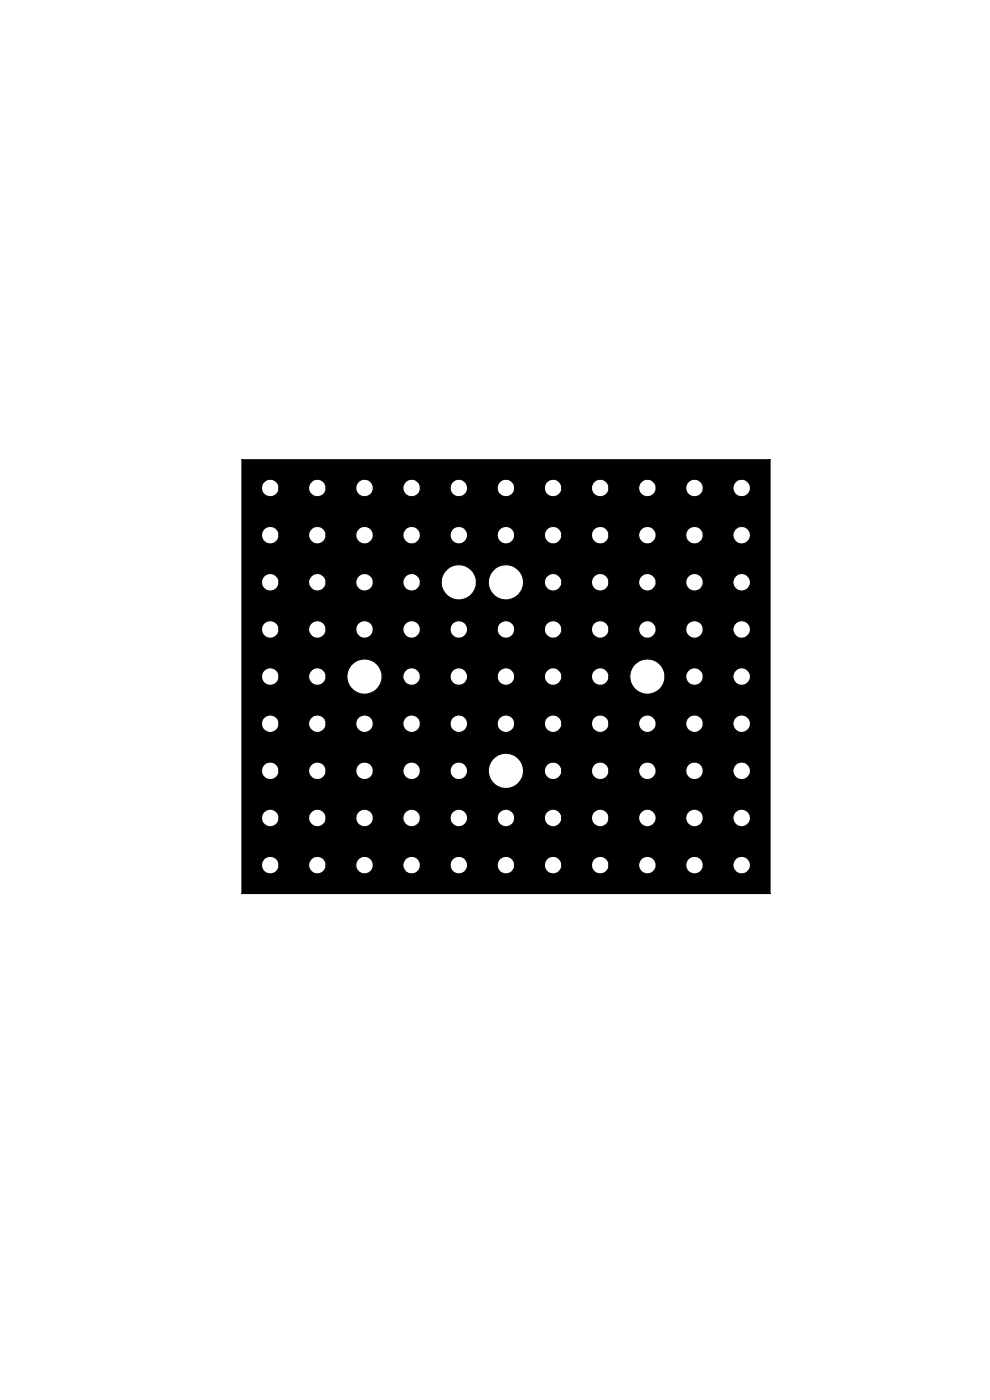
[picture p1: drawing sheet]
<svg xmlns="http://www.w3.org/2000/svg" width="210mm" height="297mm" viewBox="0 0 210 297" stroke-linecap="round" stroke-linejoin="round" font-family="sans-serif">
<path d="M51.3 97.5v92h112v-92zM55.5 103.5a1.87 1.87 0 0 1 3.7 0 1.87 1.87 0 0 1-3.7 0zM135.4 173.5a1.9 1.9 0 0 1 3.8 0 1.9 1.9 0 0 1-3.8 0zM145.4 173.5a1.9 1.9 0 0 1 3.8 0 1.9 1.9 0 0 1-3.8 0zM155.4 173.5a1.9 1.9 0 0 1 3.8 0 1.9 1.9 0 0 1-3.8 0zM55.4 183.5a1.9 1.9 0 0 1 3.8 0 1.9 1.9 0 0 1-3.8 0zM125.4 173.5a1.9 1.9 0 0 1 3.8 0 1.9 1.9 0 0 1-3.8 0zM115.4 173.5a1.9 1.9 0 0 1 3.8 0 1.9 1.9 0 0 1-3.8 0zM105.4 173.5a1.9 1.9 0 0 1 3.8 0 1.9 1.9 0 0 1-3.8 0zM95.4 173.5a1.9 1.9 0 0 1 3.8 0 1.9 1.9 0 0 1-3.8 0zM65.4 183.5a1.9 1.9 0 0 1 3.8 0 1.9 1.9 0 0 1-3.8 0zM75.4 183.5a1.9 1.9 0 0 1 3.8 0 1.9 1.9 0 0 1-3.8 0zM85.4 183.5a1.9 1.9 0 0 1 3.8 0 1.9 1.9 0 0 1-3.8 0zM95.4 183.5a1.9 1.9 0 0 1 3.8 0 1.9 1.9 0 0 1-3.8 0zM105.4 183.5a1.9 1.9 0 0 1 3.8 0 1.9 1.9 0 0 1-3.8 0zM115.4 183.5a1.9 1.9 0 0 1 3.8 0 1.9 1.9 0 0 1-3.8 0zM125.4 183.5a1.9 1.9 0 0 1 3.8 0 1.9 1.9 0 0 1-3.8 0zM135.4 183.5a1.9 1.9 0 0 1 3.8 0 1.9 1.9 0 0 1-3.8 0zM115.5 163.5a1.87 1.87 0 0 1 3.7 0 1.87 1.87 0 0 1-3.7 0zM95.5 163.5a1.87 1.87 0 0 1 3.7 0 1.87 1.87 0 0 1-3.7 0zM85.5 163.5a1.86 1.86 0 0 1 3.7 0 1.86 1.86 0 0 1-3.7 0zM75.5 163.5a1.87 1.87 0 0 1 3.7 0 1.87 1.87 0 0 1-3.7 0zM65.5 163.5a1.86 1.86 0 0 1 3.7 0 1.86 1.86 0 0 1-3.7 0zM55.5 163.5a1.87 1.87 0 0 1 3.7 0 1.87 1.87 0 0 1-3.7 0zM155.4 153.5a1.9 1.9 0 0 1 3.8 0 1.9 1.9 0 0 1-3.8 0zM145.4 153.5a1.9 1.9 0 0 1 3.8 0 1.9 1.9 0 0 1-3.8 0zM125.5 163.5a1.87 1.87 0 0 1 3.7 0 1.87 1.87 0 0 1-3.7 0zM135.5 163.5a1.87 1.87 0 0 1 3.7 0 1.87 1.87 0 0 1-3.7 0zM145.5 163.5a1.87 1.87 0 0 1 3.7 0 1.87 1.87 0 0 1-3.7 0zM155.5 163.5a1.87 1.87 0 0 1 3.7 0 1.87 1.87 0 0 1-3.7 0zM55.4 173.5a1.9 1.9 0 0 1 3.8 0 1.9 1.9 0 0 1-3.8 0zM65.4 173.5a1.9 1.9 0 0 1 3.8 0 1.9 1.9 0 0 1-3.8 0zM75.4 173.5a1.9 1.9 0 0 1 3.8 0 1.9 1.9 0 0 1-3.8 0zM85.4 173.5a1.9 1.9 0 0 1 3.8 0 1.9 1.9 0 0 1-3.8 0zM145.4 183.5a1.9 1.9 0 0 1 3.8 0 1.9 1.9 0 0 1-3.8 0zM155.4 183.5a1.9 1.9 0 0 1 3.8 0 1.9 1.9 0 0 1-3.8 0zM65.4 113.5a1.9 1.9 0 0 1 3.8 0 1.9 1.9 0 0 1-3.8 0zM75.4 113.5a1.9 1.9 0 0 1 3.8 0 1.9 1.9 0 0 1-3.8 0zM85.4 113.5a1.9 1.9 0 0 1 3.8 0 1.9 1.9 0 0 1-3.8 0zM95.4 113.5a1.9 1.9 0 0 1 3.8 0 1.9 1.9 0 0 1-3.8 0zM105.4 113.5a1.9 1.9 0 0 1 3.8 0 1.9 1.9 0 0 1-3.8 0zM115.4 113.5a1.9 1.9 0 0 1 3.8 0 1.9 1.9 0 0 1-3.8 0zM125.4 113.5a1.9 1.9 0 0 1 3.8 0 1.9 1.9 0 0 1-3.8 0zM135.4 113.5a1.9 1.9 0 0 1 3.8 0 1.9 1.9 0 0 1-3.8 0zM125.5 123.5a1.87 1.87 0 0 1 3.7 0 1.87 1.87 0 0 1-3.7 0zM115.5 123.5a1.87 1.87 0 0 1 3.7 0 1.87 1.87 0 0 1-3.7 0zM85.5 123.5a1.86 1.86 0 0 1 3.7 0 1.86 1.86 0 0 1-3.7 0zM75.5 123.5a1.87 1.87 0 0 1 3.7 0 1.87 1.87 0 0 1-3.7 0zM65.5 123.5a1.86 1.86 0 0 1 3.7 0 1.86 1.86 0 0 1-3.7 0zM55.5 123.5a1.87 1.87 0 0 1 3.7 0 1.87 1.87 0 0 1-3.7 0zM155.4 113.5a1.9 1.9 0 0 1 3.8 0 1.9 1.9 0 0 1-3.8 0zM145.4 113.5a1.9 1.9 0 0 1 3.8 0 1.9 1.9 0 0 1-3.8 0zM103.6 163.5a3.8 3.8 0 0 1 7.5 0 3.8 3.8 0 0 1-7.5 0zM65.5 103.5a1.86 1.86 0 0 1 3.7 0 1.86 1.86 0 0 1-3.7 0zM75.5 103.5a1.87 1.87 0 0 1 3.7 0 1.87 1.87 0 0 1-3.7 0zM85.5 103.5a1.86 1.86 0 0 1 3.7 0 1.86 1.86 0 0 1-3.7 0zM133.6 143.5a3.8 3.8 0 0 1 7.5 0 3.8 3.8 0 0 1-7.5 0zM73.6 143.5a3.8 3.8 0 0 1 7.5 0 3.8 3.8 0 0 1-7.5 0zM103.6 123.5a3.8 3.8 0 0 1 7.5 0 3.8 3.8 0 0 1-7.5 0zM93.6 123.5a3.8 3.8 0 0 1 7.5 0 3.8 3.8 0 0 1-7.5 0zM135.5 103.5a1.87 1.87 0 0 1 3.7 0 1.87 1.87 0 0 1-3.7 0zM145.5 103.5a1.87 1.87 0 0 1 3.7 0 1.87 1.87 0 0 1-3.7 0zM155.5 103.5a1.87 1.87 0 0 1 3.7 0 1.87 1.87 0 0 1-3.7 0zM55.4 113.5a1.9 1.9 0 0 1 3.8 0 1.9 1.9 0 0 1-3.8 0zM125.5 103.5a1.87 1.87 0 0 1 3.7 0 1.87 1.87 0 0 1-3.7 0zM115.5 103.5a1.87 1.87 0 0 1 3.7 0 1.87 1.87 0 0 1-3.7 0zM105.4 103.5a1.9 1.9 0 0 1 3.8 0 1.9 1.9 0 0 1-3.8 0zM95.5 103.5a1.87 1.87 0 0 1 3.7 0 1.87 1.87 0 0 1-3.7 0zM125.5 143.5a1.87 1.87 0 0 1 3.7 0 1.87 1.87 0 0 1-3.7 0zM145.5 143.5a1.87 1.87 0 0 1 3.7 0 1.87 1.87 0 0 1-3.7 0zM155.5 143.5a1.87 1.87 0 0 1 3.7 0 1.87 1.87 0 0 1-3.7 0zM55.4 153.5a1.9 1.9 0 0 1 3.8 0 1.9 1.9 0 0 1-3.8 0zM115.5 143.5a1.87 1.87 0 0 1 3.7 0 1.87 1.87 0 0 1-3.7 0zM105.4 143.5a1.9 1.9 0 0 1 3.8 0 1.9 1.9 0 0 1-3.8 0zM95.5 143.5a1.87 1.87 0 0 1 3.7 0 1.87 1.87 0 0 1-3.7 0zM85.5 143.5a1.86 1.86 0 0 1 3.7 0 1.86 1.86 0 0 1-3.7 0zM65.4 153.5a1.9 1.9 0 0 1 3.8 0 1.9 1.9 0 0 1-3.8 0zM75.4 153.5a1.9 1.9 0 0 1 3.8 0 1.9 1.9 0 0 1-3.8 0zM85.4 153.5a1.9 1.9 0 0 1 3.8 0 1.9 1.9 0 0 1-3.8 0zM95.4 153.5a1.9 1.9 0 0 1 3.8 0 1.9 1.9 0 0 1-3.8 0zM105.4 153.5a1.9 1.9 0 0 1 3.8 0 1.9 1.9 0 0 1-3.8 0zM115.4 153.5a1.9 1.9 0 0 1 3.8 0 1.9 1.9 0 0 1-3.8 0zM125.4 153.5a1.9 1.9 0 0 1 3.8 0 1.9 1.9 0 0 1-3.8 0zM135.4 153.5a1.9 1.9 0 0 1 3.8 0 1.9 1.9 0 0 1-3.8 0zM95.4 133.5a1.9 1.9 0 0 1 3.8 0 1.9 1.9 0 0 1-3.8 0zM85.4 133.5a1.9 1.9 0 0 1 3.8 0 1.9 1.9 0 0 1-3.8 0zM75.4 133.5a1.9 1.9 0 0 1 3.8 0 1.9 1.9 0 0 1-3.8 0zM65.4 133.5a1.9 1.9 0 0 1 3.8 0 1.9 1.9 0 0 1-3.8 0zM135.5 123.5a1.87 1.87 0 0 1 3.7 0 1.87 1.87 0 0 1-3.7 0zM145.5 123.5a1.87 1.87 0 0 1 3.7 0 1.87 1.87 0 0 1-3.7 0zM155.5 123.5a1.87 1.87 0 0 1 3.7 0 1.87 1.87 0 0 1-3.7 0zM55.4 133.5a1.9 1.9 0 0 1 3.8 0 1.9 1.9 0 0 1-3.8 0zM65.5 143.5a1.86 1.86 0 0 1 3.7 0 1.86 1.86 0 0 1-3.7 0zM55.5 143.5a1.87 1.87 0 0 1 3.7 0 1.87 1.87 0 0 1-3.7 0zM155.4 133.5a1.9 1.9 0 0 1 3.8 0 1.9 1.9 0 0 1-3.8 0zM145.4 133.5a1.9 1.9 0 0 1 3.8 0 1.9 1.9 0 0 1-3.8 0zM135.4 133.5a1.9 1.9 0 0 1 3.8 0 1.9 1.9 0 0 1-3.8 0zM125.4 133.5a1.9 1.9 0 0 1 3.8 0 1.9 1.9 0 0 1-3.8 0zM115.4 133.5a1.9 1.9 0 0 1 3.8 0 1.9 1.9 0 0 1-3.8 0zM105.4 133.5a1.9 1.9 0 0 1 3.8 0 1.9 1.9 0 0 1-3.8 0z" fill-rule="evenodd" fill="#000"/>
<g fill="none" stroke="#000" stroke-width=".25">
<path d="M51.3 97.5h112v92h-112z"/>
<circle cx="57.3" cy="103.5" r="1.88"/>
<circle cx="57.3" cy="113.5" r="1.87"/>
<circle cx="67.3" cy="103.5" r="1.87"/>
<circle cx="67.3" cy="113.5" r="1.86"/>
<circle cx="77.3" cy="103.5" r="1.88"/>
<circle cx="77.3" cy="113.5" r="1.87"/>
<circle cx="87.3" cy="103.5" r="1.88"/>
<circle cx="87.3" cy="113.5" r="1.87"/>
<circle cx="97.3" cy="103.5" r="1.88"/>
<circle cx="97.3" cy="113.5" r="1.87"/>
<circle cx="107.3" cy="103.5" r="1.88"/>
<circle cx="107.3" cy="113.5" r="1.87"/>
<circle cx="117.3" cy="103.5" r="1.88"/>
<circle cx="117.3" cy="113.5" r="1.87"/>
<circle cx="127.3" cy="103.5" r="1.88"/>
<circle cx="127.3" cy="113.5" r="1.87"/>
<circle cx="137.3" cy="103.5" r="1.88"/>
<circle cx="137.3" cy="113.5" r="1.87"/>
<circle cx="147.3" cy="103.5" r="1.88"/>
<circle cx="147.3" cy="113.5" r="1.87"/>
<circle cx="157.3" cy="103.5" r="1.88"/>
<circle cx="157.3" cy="113.5" r="1.87"/>
<circle cx="57.3" cy="123.5" r="1.88"/>
<circle cx="57.3" cy="133.5" r="1.87"/>
<circle cx="67.3" cy="123.5" r="1.87"/>
<circle cx="67.3" cy="133.5" r="1.86"/>
<circle cx="77.3" cy="123.5" r="1.88"/>
<circle cx="77.3" cy="133.5" r="1.87"/>
<circle cx="87.3" cy="123.5" r="1.88"/>
<circle cx="87.3" cy="133.5" r="1.87"/>
<circle cx="97.3" cy="123.5" r="3.8"/>
<circle cx="97.3" cy="133.5" r="1.87"/>
<circle cx="107.3" cy="133.5" r="1.87"/>
<circle cx="107.3" cy="123.5" r="3.8"/>
<circle cx="117.3" cy="123.5" r="1.88"/>
<circle cx="117.3" cy="133.5" r="1.87"/>
<circle cx="127.3" cy="123.5" r="1.88"/>
<circle cx="127.3" cy="133.5" r="1.87"/>
<circle cx="137.3" cy="123.5" r="1.88"/>
<circle cx="137.3" cy="133.5" r="1.87"/>
<circle cx="147.3" cy="123.5" r="1.88"/>
<circle cx="147.3" cy="133.5" r="1.87"/>
<circle cx="157.3" cy="123.5" r="1.88"/>
<circle cx="157.3" cy="133.5" r="1.87"/>
<circle cx="57.3" cy="143.5" r="1.88"/>
<circle cx="57.3" cy="153.5" r="1.87"/>
<circle cx="67.3" cy="143.5" r="1.87"/>
<circle cx="67.3" cy="153.5" r="1.86"/>
<circle cx="77.3" cy="143.5" r="3.8"/>
<circle cx="77.3" cy="153.5" r="1.87"/>
<circle cx="87.3" cy="143.5" r="1.88"/>
<circle cx="87.3" cy="153.5" r="1.87"/>
<circle cx="97.3" cy="143.5" r="1.88"/>
<circle cx="97.3" cy="153.5" r="1.87"/>
<circle cx="107.3" cy="143.5" r="1.88"/>
<circle cx="107.3" cy="153.5" r="1.87"/>
<circle cx="117.3" cy="143.5" r="1.88"/>
<circle cx="117.3" cy="153.5" r="1.87"/>
<circle cx="127.3" cy="143.5" r="1.88"/>
<circle cx="127.3" cy="153.5" r="1.87"/>
<circle cx="137.3" cy="143.5" r="3.8"/>
<circle cx="137.3" cy="153.5" r="1.87"/>
<circle cx="147.3" cy="143.5" r="1.88"/>
<circle cx="147.3" cy="153.5" r="1.87"/>
<circle cx="157.3" cy="143.5" r="1.88"/>
<circle cx="157.3" cy="153.5" r="1.87"/>
<circle cx="57.3" cy="163.5" r="1.88"/>
<circle cx="57.3" cy="173.5" r="1.87"/>
<circle cx="67.3" cy="163.5" r="1.87"/>
<circle cx="67.3" cy="173.5" r="1.86"/>
<circle cx="77.3" cy="163.5" r="1.88"/>
<circle cx="77.3" cy="173.5" r="1.87"/>
<circle cx="87.3" cy="163.5" r="1.88"/>
<circle cx="87.3" cy="173.5" r="1.87"/>
<circle cx="97.3" cy="163.5" r="1.88"/>
<circle cx="97.3" cy="173.5" r="1.87"/>
<circle cx="107.3" cy="173.5" r="1.87"/>
<circle cx="107.3" cy="163.5" r="3.8"/>
<circle cx="117.3" cy="163.5" r="1.88"/>
<circle cx="117.3" cy="173.5" r="1.87"/>
<circle cx="127.3" cy="163.5" r="1.88"/>
<circle cx="127.3" cy="173.5" r="1.87"/>
<circle cx="137.3" cy="163.5" r="1.88"/>
<circle cx="137.3" cy="173.5" r="1.87"/>
<circle cx="147.3" cy="163.5" r="1.88"/>
<circle cx="147.3" cy="173.5" r="1.87"/>
<circle cx="157.3" cy="163.5" r="1.88"/>
<circle cx="157.3" cy="173.5" r="1.87"/>
<circle cx="57.3" cy="183.5" r="1.88"/>
<circle cx="67.3" cy="183.5" r="1.87"/>
<circle cx="77.3" cy="183.5" r="1.88"/>
<circle cx="87.3" cy="183.5" r="1.88"/>
<circle cx="97.3" cy="183.5" r="1.88"/>
<circle cx="107.3" cy="183.5" r="1.88"/>
<circle cx="117.3" cy="183.5" r="1.88"/>
<circle cx="127.3" cy="183.5" r="1.88"/>
<circle cx="137.3" cy="183.5" r="1.88"/>
<circle cx="147.3" cy="183.5" r="1.88"/>
<circle cx="157.3" cy="183.5" r="1.88"/>
</g>
</svg>
